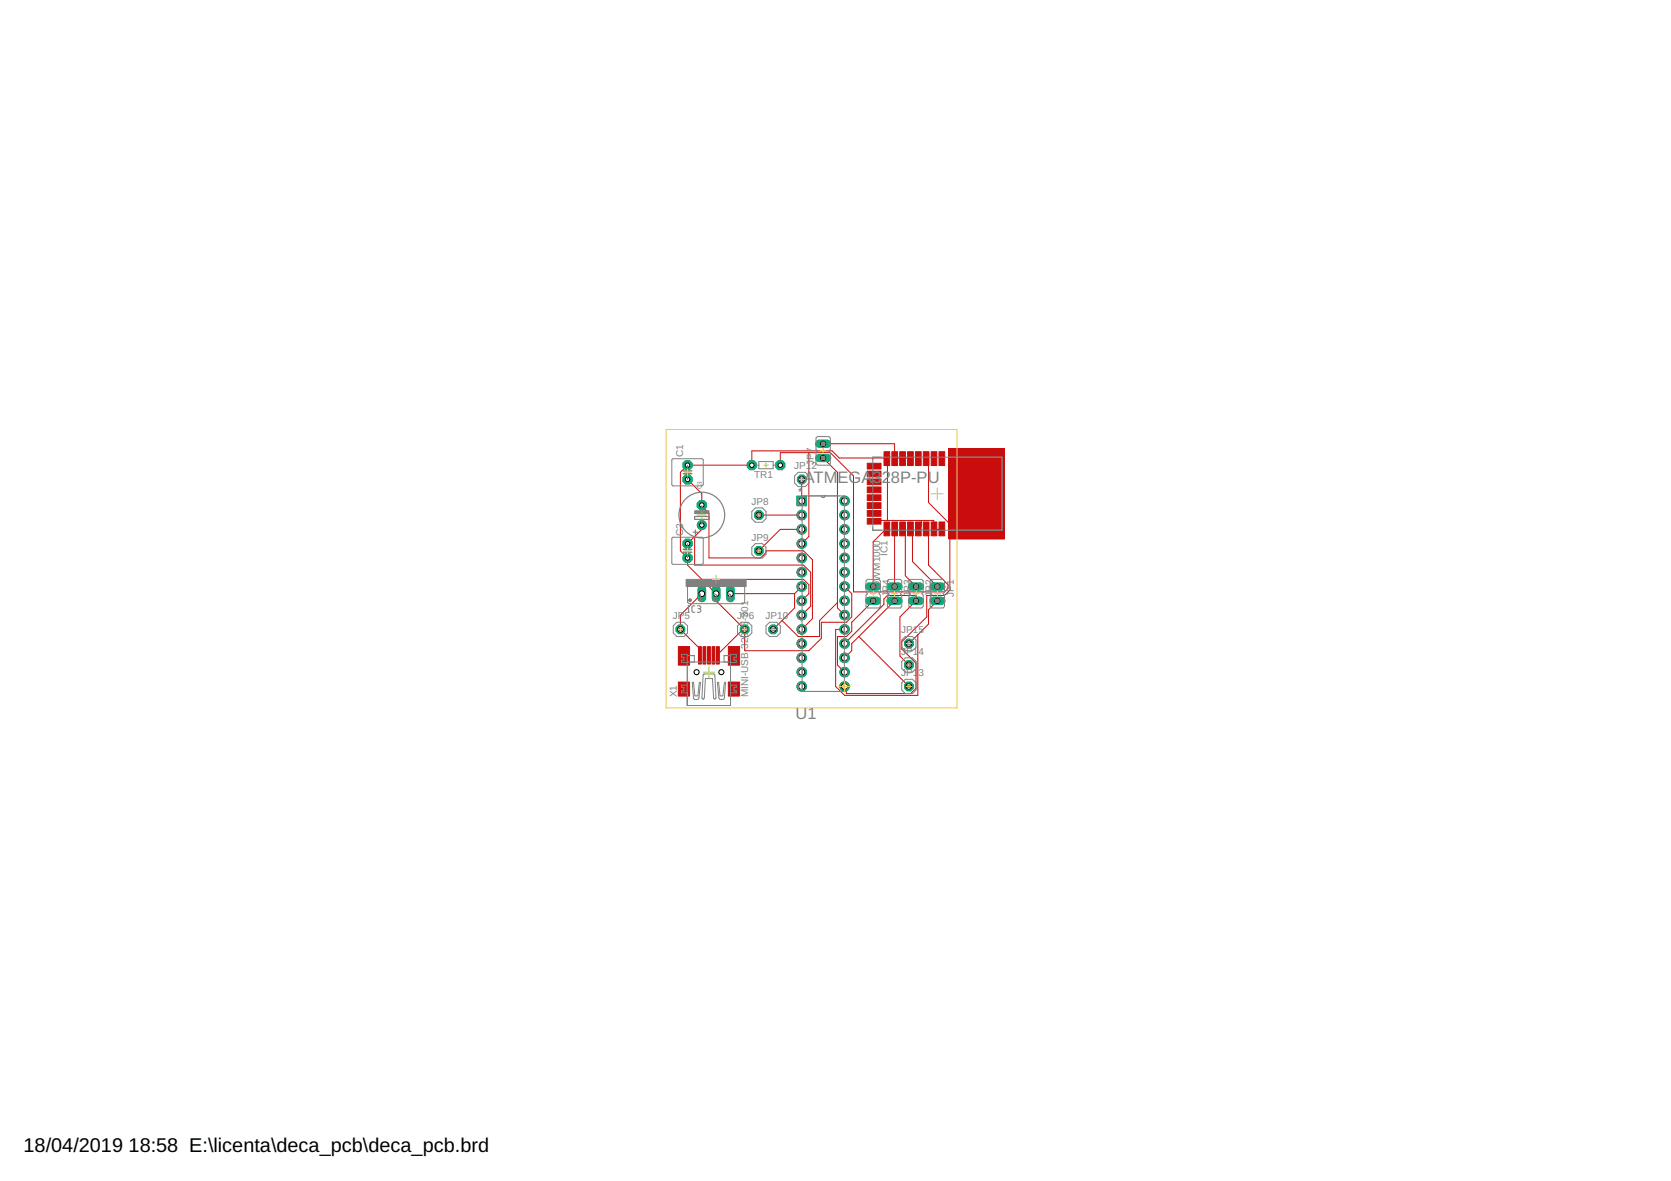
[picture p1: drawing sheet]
<svg xmlns="http://www.w3.org/2000/svg" width="297mm" height="210mm" viewBox="0 0 297 210" stroke-linecap="round" stroke-linejoin="round" font-family="sans-serif">
<defs><g id="words">
<g font-size="3.5">
<text x="4.2" y="204.7">18/04/2019</text>
<text x="22.9" y="204.7">18:58 E:\licenta\deca_pcb\deca_pcb.brd</text>
</g>
<g font-size="2.9" fill="#808080">
<text x="142.9" y="85.8">ATM</text>
<text x="148.9" y="85.8">EGA32</text>
<text x="158.4" y="85.8">8P-PU</text>
<text x="141.4" y="127.8">U1</text>
</g>
<g font-size="1.8" fill="#808080">
<text x="121.5" y="81.3" transform="rotate(-90 121.5 81.3)">C1</text>
<text x="141.2" y="83.4">JP1</text>
<text x="144.2" y="83.4">2</text>
<text x="144.7" y="82.7" transform="rotate(-90 144.7 82.7)">JP7</text>
<text x="133.6" y="89.7">JP8</text>
<text x="134.1" y="85">TR1</text>
<text x="141.9" y="87.9">*</text>
<text x="121.5" y="95.2" transform="rotate(-90 121.5 95.2)">C2</text>
<text x="133.6" y="96.1">JP9</text>
<text x="157.8" y="98.8" transform="rotate(-90 157.8 98.8)">IC1</text>
<text x="156.5" y="104.5" transform="rotate(-90 156.5 104.5)">DWM1000</text>
<text x="158.1" y="106" transform="rotate(-90 158.1 106)">J</text>
<text x="158.1" y="105.2" transform="rotate(-90 158.1 105.2)">P4</text>
<text x="161.9" y="106" transform="rotate(-90 161.9 106)">J</text>
<text x="161.9" y="105.2" transform="rotate(-90 161.9 105.2)">P3</text>
<text x="165.7" y="106" transform="rotate(-90 165.7 106)">J</text>
<text x="165.7" y="105.2" transform="rotate(-90 165.7 105.2)">P2</text>
<text x="169.6" y="106" transform="rotate(-90 169.6 106)">JP1</text>
<text x="119.6" y="110">JP5</text>
<text x="131" y="110">JP6</text>
<text x="136.1" y="110">JP10</text>
<text x="160.2" y="112.6">JP15</text>
<text x="133" y="115.3" transform="rotate(-90 133 115.3)">32005-301</text>
<text x="160.2" y="116.4">JP1</text>
<text x="163.3" y="116.4">4</text>
<text x="120.3" y="123.9" transform="rotate(-90 120.3 123.9)">X1</text>
<text x="133" y="123.9" transform="rotate(-90 133 123.9)">MINI-USB-</text>
<text x="160.2" y="120.2">JP1</text>
<text x="163.3" y="120.2">3</text>
</g>
<g font-size="1.1" fill="#808080">
<text x="124.8" y="87" transform="rotate(-90 124.8 87)">C</text>
<text x="124.8" y="86.2" transform="rotate(-90 124.8 86.2)">3</text>
</g>
</g></defs>
<path d="M141.7 88.2h1.7v1.7h-1.7z" fill="#0dab76" stroke="#0dab76" stroke-width=".18"/>
<circle cx="142.5" cy="89" r=".55" fill="#fff" stroke="#000" stroke-width=".18"/>
<circle cx="142.5" cy="91.5" r=".85" fill="#0dab76" stroke="#0dab76" stroke-width=".18"/>
<circle cx="142.5" cy="91.5" r=".55" fill="#fff" stroke="#000" stroke-width=".18"/>
<circle cx="142.5" cy="94.1" r=".85" fill="#0dab76" stroke="#0dab76" stroke-width=".18"/>
<circle cx="142.5" cy="94.1" r=".55" fill="#fff" stroke="#000" stroke-width=".18"/>
<circle cx="142.5" cy="96.6" r=".85" fill="#0dab76" stroke="#0dab76" stroke-width=".18"/>
<circle cx="142.5" cy="96.6" r=".55" fill="#fff" stroke="#000" stroke-width=".18"/>
<circle cx="142.5" cy="99.2" r=".85" fill="#0dab76" stroke="#0dab76" stroke-width=".18"/>
<circle cx="142.5" cy="99.2" r=".55" fill="#fff" stroke="#000" stroke-width=".18"/>
<circle cx="142.5" cy="101.7" r=".85" fill="#0dab76" stroke="#0dab76" stroke-width=".18"/>
<circle cx="142.5" cy="101.7" r=".55" fill="#fff" stroke="#000" stroke-width=".18"/>
<circle cx="142.5" cy="104.2" r=".85" fill="#0dab76" stroke="#0dab76" stroke-width=".18"/>
<circle cx="142.5" cy="104.2" r=".55" fill="#fff" stroke="#000" stroke-width=".18"/>
<circle cx="142.5" cy="106.8" r=".85" fill="#0dab76" stroke="#0dab76" stroke-width=".18"/>
<circle cx="142.5" cy="106.8" r=".55" fill="#fff" stroke="#000" stroke-width=".18"/>
<circle cx="142.5" cy="109.3" r=".85" fill="#0dab76" stroke="#0dab76" stroke-width=".18"/>
<circle cx="142.5" cy="109.3" r=".55" fill="#fff" stroke="#000" stroke-width=".18"/>
<circle cx="142.5" cy="111.9" r=".85" fill="#0dab76" stroke="#0dab76" stroke-width=".18"/>
<circle cx="142.5" cy="111.9" r=".55" fill="#fff" stroke="#000" stroke-width=".18"/>
<circle cx="142.5" cy="114.4" r=".85" fill="#0dab76" stroke="#0dab76" stroke-width=".18"/>
<circle cx="142.5" cy="114.4" r=".55" fill="#fff" stroke="#000" stroke-width=".18"/>
<circle cx="142.5" cy="116.9" r=".85" fill="#0dab76" stroke="#0dab76" stroke-width=".18"/>
<circle cx="142.5" cy="116.9" r=".55" fill="#fff" stroke="#000" stroke-width=".18"/>
<circle cx="142.5" cy="119.5" r=".85" fill="#0dab76" stroke="#0dab76" stroke-width=".18"/>
<circle cx="142.5" cy="119.5" r=".55" fill="#fff" stroke="#000" stroke-width=".18"/>
<circle cx="142.5" cy="122" r=".85" fill="#0dab76" stroke="#0dab76" stroke-width=".18"/>
<circle cx="142.5" cy="122" r=".55" fill="#fff" stroke="#000" stroke-width=".18"/>
<circle cx="150.1" cy="122" r=".85" fill="#0dab76" stroke="#0dab76" stroke-width=".18"/>
<circle cx="150.1" cy="122" r=".55" fill="#fff" stroke="#000" stroke-width=".18"/>
<circle cx="150.1" cy="119.5" r=".85" fill="#0dab76" stroke="#0dab76" stroke-width=".18"/>
<circle cx="150.1" cy="119.5" r=".55" fill="#fff" stroke="#000" stroke-width=".18"/>
<circle cx="150.1" cy="116.9" r=".85" fill="#0dab76" stroke="#0dab76" stroke-width=".18"/>
<circle cx="150.1" cy="116.9" r=".55" fill="#fff" stroke="#000" stroke-width=".18"/>
<circle cx="150.1" cy="114.4" r=".85" fill="#0dab76" stroke="#0dab76" stroke-width=".18"/>
<circle cx="150.1" cy="114.4" r=".55" fill="#fff" stroke="#000" stroke-width=".18"/>
<circle cx="150.1" cy="111.9" r=".85" fill="#0dab76" stroke="#0dab76" stroke-width=".18"/>
<circle cx="150.1" cy="111.9" r=".55" fill="#fff" stroke="#000" stroke-width=".18"/>
<circle cx="150.1" cy="109.3" r=".85" fill="#0dab76" stroke="#0dab76" stroke-width=".18"/>
<circle cx="150.1" cy="109.3" r=".55" fill="#fff" stroke="#000" stroke-width=".18"/>
<circle cx="150.1" cy="106.8" r=".85" fill="#0dab76" stroke="#0dab76" stroke-width=".18"/>
<circle cx="150.1" cy="106.8" r=".55" fill="#fff" stroke="#000" stroke-width=".18"/>
<circle cx="150.1" cy="104.2" r=".85" fill="#0dab76" stroke="#0dab76" stroke-width=".18"/>
<circle cx="150.1" cy="104.2" r=".55" fill="#fff" stroke="#000" stroke-width=".18"/>
<circle cx="150.1" cy="101.7" r=".85" fill="#0dab76" stroke="#0dab76" stroke-width=".18"/>
<circle cx="150.1" cy="101.7" r=".55" fill="#fff" stroke="#000" stroke-width=".18"/>
<circle cx="150.1" cy="99.2" r=".85" fill="#0dab76" stroke="#0dab76" stroke-width=".18"/>
<circle cx="150.1" cy="99.2" r=".55" fill="#fff" stroke="#000" stroke-width=".18"/>
<circle cx="150.1" cy="96.6" r=".85" fill="#0dab76" stroke="#0dab76" stroke-width=".18"/>
<circle cx="150.1" cy="96.6" r=".55" fill="#fff" stroke="#000" stroke-width=".18"/>
<circle cx="150.1" cy="94.1" r=".85" fill="#0dab76" stroke="#0dab76" stroke-width=".18"/>
<circle cx="150.1" cy="94.1" r=".55" fill="#fff" stroke="#000" stroke-width=".18"/>
<circle cx="150.1" cy="91.5" r=".85" fill="#0dab76" stroke="#0dab76" stroke-width=".18"/>
<circle cx="150.1" cy="91.5" r=".55" fill="#fff" stroke="#000" stroke-width=".18"/>
<circle cx="150.1" cy="89" r=".85" fill="#0dab76" stroke="#0dab76" stroke-width=".18"/>
<circle cx="150.1" cy="89" r=".55" fill="#fff" stroke="#000" stroke-width=".18"/>
<circle cx="122.2" cy="85.2" r=".87" fill="#0dab76" stroke="#0dab76" stroke-width=".18"/>
<circle cx="122.2" cy="85.2" r=".4" fill="#fff" stroke="#000" stroke-width=".18"/>
<circle cx="122.2" cy="82.7" r=".87" fill="#0dab76" stroke="#0dab76" stroke-width=".18"/>
<circle cx="122.2" cy="82.7" r=".4" fill="#fff" stroke="#000" stroke-width=".18"/>
<circle cx="122.2" cy="99.2" r=".87" fill="#0dab76" stroke="#0dab76" stroke-width=".18"/>
<circle cx="122.2" cy="99.2" r=".4" fill="#fff" stroke="#000" stroke-width=".18"/>
<circle cx="122.2" cy="96.6" r=".87" fill="#0dab76" stroke="#0dab76" stroke-width=".18"/>
<circle cx="122.2" cy="96.6" r=".4" fill="#fff" stroke="#000" stroke-width=".18"/>
<path d="M124.8 104.8v1.5" fill="none" stroke="#0dab76" stroke-width="1.5"/>
<circle cx="124.8" cy="105.5" r=".51" fill="#fff" stroke="#000" stroke-width=".18"/>
<path d="M127.3 104.8v1.5" fill="none" stroke="#0dab76" stroke-width="1.5"/>
<circle cx="127.3" cy="105.5" r=".51" fill="#fff" stroke="#000" stroke-width=".18"/>
<path d="M129.8 104.8v1.5" fill="none" stroke="#0dab76" stroke-width="1.5"/>
<circle cx="129.8" cy="105.5" r=".51" fill="#fff" stroke="#000" stroke-width=".18"/>
<path d="M165.9 104.2h1.4" fill="none" stroke="#0dab76" stroke-width="1.4"/>
<circle cx="166.6" cy="104.2" r=".47" fill="#fff" stroke="#000" stroke-width=".18"/>
<path d="M165.9 106.8h1.4" fill="none" stroke="#0dab76" stroke-width="1.4"/>
<circle cx="166.6" cy="106.8" r=".47" fill="#fff" stroke="#000" stroke-width=".18"/>
<path d="M162.1 104.2h1.4" fill="none" stroke="#0dab76" stroke-width="1.4"/>
<circle cx="162.8" cy="104.2" r=".47" fill="#fff" stroke="#000" stroke-width=".18"/>
<path d="M162.1 106.8h1.4" fill="none" stroke="#0dab76" stroke-width="1.4"/>
<circle cx="162.8" cy="106.8" r=".47" fill="#fff" stroke="#000" stroke-width=".18"/>
<path d="M158.3 104.2h1.4" fill="none" stroke="#0dab76" stroke-width="1.4"/>
<circle cx="159" cy="104.2" r=".47" fill="#fff" stroke="#000" stroke-width=".18"/>
<path d="M158.3 106.8h1.4" fill="none" stroke="#0dab76" stroke-width="1.4"/>
<circle cx="159" cy="106.8" r=".47" fill="#fff" stroke="#000" stroke-width=".18"/>
<path d="M154.5 104.2h1.4" fill="none" stroke="#0dab76" stroke-width="1.4"/>
<circle cx="155.2" cy="104.2" r=".47" fill="#fff" stroke="#000" stroke-width=".18"/>
<path d="M154.5 106.8h1.4" fill="none" stroke="#0dab76" stroke-width="1.4"/>
<circle cx="155.2" cy="106.8" r=".47" fill="#fff" stroke="#000" stroke-width=".18"/>
<path d="M145.6 81.4h1.4" fill="none" stroke="#0dab76" stroke-width="1.4"/>
<circle cx="146.3" cy="81.4" r=".47" fill="#fff" stroke="#000" stroke-width=".18"/>
<path d="M145.6 78.9h1.4" fill="none" stroke="#0dab76" stroke-width="1.4"/>
<circle cx="146.3" cy="78.9" r=".47" fill="#fff" stroke="#000" stroke-width=".18"/>
<circle cx="124.8" cy="89.8" r=".87" fill="#0dab76" stroke="#0dab76" stroke-width=".18"/>
<circle cx="124.8" cy="89.8" r=".4" fill="#fff" stroke="#000" stroke-width=".18"/>
<circle cx="124.8" cy="93.3" r=".8" fill="#0dab76" stroke="#0dab76" stroke-width=".18"/>
<circle cx="124.8" cy="93.3" r=".4" fill="#fff" stroke="#000" stroke-width=".18"/>
<circle cx="120.9" cy="111.9" r=".83" fill="#0dab76" stroke="#0dab76" stroke-width=".18"/>
<circle cx="120.9" cy="111.9" r=".51" fill="#fff" stroke="#000" stroke-width=".18"/>
<circle cx="132.4" cy="111.9" r=".83" fill="#0dab76" stroke="#0dab76" stroke-width=".18"/>
<circle cx="132.4" cy="111.9" r=".51" fill="#fff" stroke="#000" stroke-width=".18"/>
<circle cx="134.9" cy="91.5" r=".83" fill="#0dab76" stroke="#0dab76" stroke-width=".18"/>
<circle cx="134.9" cy="91.5" r=".51" fill="#fff" stroke="#000" stroke-width=".18"/>
<circle cx="134.9" cy="97.9" r=".83" fill="#0dab76" stroke="#0dab76" stroke-width=".18"/>
<circle cx="134.9" cy="97.9" r=".51" fill="#fff" stroke="#000" stroke-width=".18"/>
<circle cx="137.4" cy="111.9" r=".83" fill="#0dab76" stroke="#0dab76" stroke-width=".18"/>
<circle cx="137.4" cy="111.9" r=".51" fill="#fff" stroke="#000" stroke-width=".18"/>
<circle cx="142.5" cy="85.2" r=".83" fill="#0dab76" stroke="#0dab76" stroke-width=".18"/>
<circle cx="142.5" cy="85.2" r=".51" fill="#fff" stroke="#000" stroke-width=".18"/>
<circle cx="161.6" cy="122" r=".83" fill="#0dab76" stroke="#0dab76" stroke-width=".18"/>
<circle cx="161.6" cy="122" r=".51" fill="#fff" stroke="#000" stroke-width=".18"/>
<circle cx="161.6" cy="118.2" r=".83" fill="#0dab76" stroke="#0dab76" stroke-width=".18"/>
<circle cx="161.6" cy="118.2" r=".51" fill="#fff" stroke="#000" stroke-width=".18"/>
<circle cx="161.6" cy="114.4" r=".83" fill="#0dab76" stroke="#0dab76" stroke-width=".18"/>
<circle cx="161.6" cy="114.4" r=".51" fill="#fff" stroke="#000" stroke-width=".18"/>
<circle cx="138.7" cy="82.7" r=".87" fill="#0dab76" stroke="#0dab76" stroke-width=".18"/>
<circle cx="138.7" cy="82.7" r=".4" fill="#fff" stroke="#000" stroke-width=".18"/>
<circle cx="133.6" cy="82.7" r=".87" fill="#0dab76" stroke="#0dab76" stroke-width=".18"/>
<circle cx="133.6" cy="82.7" r=".4" fill="#fff" stroke="#000" stroke-width=".18"/>
<g fill="#c90d0c" stroke="#c90d0c" stroke-width=".18">
<path d="M157.1 80.3h1.1v2.4h-1.1z"/>
<path d="M158.5 80.3h1.1v2.4h-1.1z"/>
<path d="M159.9 80.3h1.1v2.4h-1.1z"/>
<path d="M161.3 80.3h1v2.4h-1z"/>
<path d="M162.7 80.3h1v2.4h-1z"/>
<path d="M164.1 80.3h1v2.4h-1z"/>
<path d="M165.5 80.3h1v2.4h-1z"/>
<path d="M166.9 80.3h1v2.4h-1z"/>
<path d="M166.9 92.8h1v2.4h-1z"/>
<path d="M165.5 92.8h1v2.4h-1z"/>
<path d="M164.1 92.8h1v2.4h-1z"/>
<path d="M162.7 92.8h1v2.4h-1z"/>
<path d="M161.3 92.8h1v2.4h-1z"/>
<path d="M159.9 92.8h1.1v2.4h-1.1z"/>
<path d="M158.5 92.8h1.1v2.4h-1.1z"/>
<path d="M157.1 92.8h1.1v2.4h-1.1z"/>
<path d="M154.2 82.3h2.4v1.1h-2.4z"/>
<path d="M154.2 83.7h2.4v1.1h-2.4z"/>
<path d="M154.2 85.1h2.4v1h-2.4z"/>
<path d="M154.2 86.6h2.4v1h-2.4z"/>
<path d="M154.2 87.9h2.4v1.1h-2.4z"/>
<path d="M154.2 89.3h2.4v1.1h-2.4z"/>
<path d="M154.2 90.7h2.4v1.1h-2.4z"/>
<path d="M154.2 92.1h2.4v1.1h-2.4z"/>
<path d="M129.5 121.2h2v2.5h-2z"/>
<path d="M120.6 121.2h2v2.5h-2z"/>
<path d="M129.5 114.9h2v3.3h-2z"/>
<path d="M120.6 114.9h2v3.3h-2z"/>
<path d="M124.2 114.9h.5v3.1h-.5z"/>
<path d="M125 114.9h.5v3.1h-.5z"/>
<path d="M125.8 114.9h.5v3.1h-.5z"/>
<path d="M126.6 114.9h.5v3.1h-.5z"/>
<path d="M127.4 114.9h.5v3.1h-.5z"/>
</g>
<g fill="none" stroke="#c90d0c" stroke-width=".18">
<path d="M146.3 78.9h12.7v2.6l.3-.1h1l.1 .1 .2-.1h1l.2 .1M122.2 85.2l2.6 2.6v2.2l1.2 1.2v8h9.2l1-1v-.3h6.6l1.6 1.6v10.5l-1.9 1.9M123.5 95.4v5h19.3l1.3 1.3v6l-1.6 1.6M124.8 93.3v.8l-2.6 2.5M134.9 91.5h7.6M138.7 82.7v-2.2h8.9l4.1 4.1v20.6h16.2l.6-.6v-.7l-3.4-3.5v-6l-.5-.4M142.5 94.1h-3.8l-3.8 3.8M142.5 85.2v3.8M143.8 80.5v14.9l-1.3 1.2M146.3 81.4l2.6 2.5v24.2l1.2 1.2M155.4 92.6l.1-.1h10.5v1.5h1.4M157.6 94l-2.4 2.3v7.9"/>
<path d="M157.8 92.5v-10.8l-.4-.3h-8.2l-1.3-1.3h-14.3v2.6h-11.4l-1.3 1.2v14l1.3 1.3v1.2l2.6 2.6M159 94v10.2M160.4 94l.5 .4v7.9l1.9 1.9M161.8 94l.4 .4v5.4l4.4 4.4M163.8 92.5v1l-.6 .5M164.6 81.5l.5 .5v7.3l3.7 3.8v11.8l-.9 .9h-3.2v3.8l-4.4 4.5v1.2l2.5 2.6v4.4l-.9 1h-11.4v-1l-.4-.3M124.8 103l2.5 2.5v1.3l5.1 5.1v3.8h11.4l2.2-2.2v-2.9h4.5l.9-1v-4.1l-1.3-1.3M124.8 103h18l1 .9v1.6l-1.3 1.3M124.8 105.5l-3.9 3.8v2.6l3.5 3.4v1.2M129.8 105.5h11.4M132.1 111.5v.4l-4.5 4.4v.2M141.2 105.5v2.6l-3.8 3.8"/>
<path d="M142.5 104.2l-1.3 1.3M148.9 107.1l-3.2 3.2v2.8h-3.8l-2.9-2.8M150.1 111.9h-1.6v10.1l1.6 1.6h13.1v-10.8M150.1 114.4l7-7v-.9l.7-.7h5v1l-2.8 2.8v7l1.6 1.6M152.7 113.1l-1.3 1.3v1.3l-1.3 1.2M152.7 113.1l8.9 8.9M155.2 106.8l-3.8 3.8v1.6l-.9 .9h-1.6v5.1l1.2 1.3M159 106.8l-6.3 6.3M163.2 112.8l-1.6 1.6M166.6 106.8l-1.5 1.6v2.5l-1.9 1.9"/>
</g>
<path d="M141.7 88.2h1.7v1.7h-1.7z" fill="#0dab76" stroke="#0dab76" stroke-width=".18"/>
<circle cx="142.5" cy="89" r=".55" fill="#fff" stroke="#000" stroke-width=".18"/>
<circle cx="142.5" cy="91.5" r=".85" fill="#0dab76" stroke="#0dab76" stroke-width=".18"/>
<circle cx="142.5" cy="91.5" r=".55" fill="#fff" stroke="#000" stroke-width=".18"/>
<circle cx="142.5" cy="94.1" r=".85" fill="#0dab76" stroke="#0dab76" stroke-width=".18"/>
<circle cx="142.5" cy="94.1" r=".55" fill="#fff" stroke="#000" stroke-width=".18"/>
<circle cx="142.5" cy="96.6" r=".85" fill="#0dab76" stroke="#0dab76" stroke-width=".18"/>
<circle cx="142.5" cy="96.6" r=".55" fill="#fff" stroke="#000" stroke-width=".18"/>
<circle cx="142.5" cy="99.2" r=".85" fill="#0dab76" stroke="#0dab76" stroke-width=".18"/>
<circle cx="142.5" cy="99.2" r=".55" fill="#fff" stroke="#000" stroke-width=".18"/>
<circle cx="142.5" cy="101.7" r=".85" fill="#0dab76" stroke="#0dab76" stroke-width=".18"/>
<circle cx="142.5" cy="101.7" r=".55" fill="#fff" stroke="#000" stroke-width=".18"/>
<circle cx="142.5" cy="104.2" r=".85" fill="#0dab76" stroke="#0dab76" stroke-width=".18"/>
<circle cx="142.5" cy="104.2" r=".55" fill="#fff" stroke="#000" stroke-width=".18"/>
<circle cx="142.5" cy="106.8" r=".85" fill="#0dab76" stroke="#0dab76" stroke-width=".18"/>
<circle cx="142.5" cy="106.8" r=".55" fill="#fff" stroke="#000" stroke-width=".18"/>
<circle cx="142.5" cy="109.3" r=".85" fill="#0dab76" stroke="#0dab76" stroke-width=".18"/>
<circle cx="142.5" cy="109.3" r=".55" fill="#fff" stroke="#000" stroke-width=".18"/>
<circle cx="142.5" cy="111.9" r=".85" fill="#0dab76" stroke="#0dab76" stroke-width=".18"/>
<circle cx="142.5" cy="111.9" r=".55" fill="#fff" stroke="#000" stroke-width=".18"/>
<circle cx="142.5" cy="114.4" r=".85" fill="#0dab76" stroke="#0dab76" stroke-width=".18"/>
<circle cx="142.5" cy="114.4" r=".55" fill="#fff" stroke="#000" stroke-width=".18"/>
<circle cx="142.5" cy="116.9" r=".85" fill="#0dab76" stroke="#0dab76" stroke-width=".18"/>
<circle cx="142.5" cy="116.9" r=".55" fill="#fff" stroke="#000" stroke-width=".18"/>
<circle cx="142.5" cy="119.5" r=".85" fill="#0dab76" stroke="#0dab76" stroke-width=".18"/>
<circle cx="142.5" cy="119.5" r=".55" fill="#fff" stroke="#000" stroke-width=".18"/>
<circle cx="142.5" cy="122" r=".85" fill="#0dab76" stroke="#0dab76" stroke-width=".18"/>
<circle cx="142.5" cy="122" r=".55" fill="#fff" stroke="#000" stroke-width=".18"/>
<circle cx="150.1" cy="122" r=".85" fill="#0dab76" stroke="#0dab76" stroke-width=".18"/>
<circle cx="150.1" cy="122" r=".55" fill="#fff" stroke="#000" stroke-width=".18"/>
<circle cx="150.1" cy="119.5" r=".85" fill="#0dab76" stroke="#0dab76" stroke-width=".18"/>
<circle cx="150.1" cy="119.5" r=".55" fill="#fff" stroke="#000" stroke-width=".18"/>
<circle cx="150.1" cy="116.9" r=".85" fill="#0dab76" stroke="#0dab76" stroke-width=".18"/>
<circle cx="150.1" cy="116.9" r=".55" fill="#fff" stroke="#000" stroke-width=".18"/>
<circle cx="150.1" cy="114.4" r=".85" fill="#0dab76" stroke="#0dab76" stroke-width=".18"/>
<circle cx="150.1" cy="114.4" r=".55" fill="#fff" stroke="#000" stroke-width=".18"/>
<circle cx="150.1" cy="111.9" r=".85" fill="#0dab76" stroke="#0dab76" stroke-width=".18"/>
<circle cx="150.1" cy="111.9" r=".55" fill="#fff" stroke="#000" stroke-width=".18"/>
<circle cx="150.1" cy="109.3" r=".85" fill="#0dab76" stroke="#0dab76" stroke-width=".18"/>
<circle cx="150.1" cy="109.3" r=".55" fill="#fff" stroke="#000" stroke-width=".18"/>
<circle cx="150.1" cy="106.8" r=".85" fill="#0dab76" stroke="#0dab76" stroke-width=".18"/>
<circle cx="150.1" cy="106.8" r=".55" fill="#fff" stroke="#000" stroke-width=".18"/>
<circle cx="150.1" cy="104.2" r=".85" fill="#0dab76" stroke="#0dab76" stroke-width=".18"/>
<circle cx="150.1" cy="104.2" r=".55" fill="#fff" stroke="#000" stroke-width=".18"/>
<circle cx="150.1" cy="101.7" r=".85" fill="#0dab76" stroke="#0dab76" stroke-width=".18"/>
<circle cx="150.1" cy="101.7" r=".55" fill="#fff" stroke="#000" stroke-width=".18"/>
<circle cx="150.1" cy="99.2" r=".85" fill="#0dab76" stroke="#0dab76" stroke-width=".18"/>
<circle cx="150.1" cy="99.2" r=".55" fill="#fff" stroke="#000" stroke-width=".18"/>
<circle cx="150.1" cy="96.6" r=".85" fill="#0dab76" stroke="#0dab76" stroke-width=".18"/>
<circle cx="150.1" cy="96.6" r=".55" fill="#fff" stroke="#000" stroke-width=".18"/>
<circle cx="150.1" cy="94.1" r=".85" fill="#0dab76" stroke="#0dab76" stroke-width=".18"/>
<circle cx="150.1" cy="94.1" r=".55" fill="#fff" stroke="#000" stroke-width=".18"/>
<circle cx="150.1" cy="91.5" r=".85" fill="#0dab76" stroke="#0dab76" stroke-width=".18"/>
<circle cx="150.1" cy="91.5" r=".55" fill="#fff" stroke="#000" stroke-width=".18"/>
<circle cx="150.1" cy="89" r=".85" fill="#0dab76" stroke="#0dab76" stroke-width=".18"/>
<circle cx="150.1" cy="89" r=".55" fill="#fff" stroke="#000" stroke-width=".18"/>
<circle cx="122.2" cy="85.2" r=".87" fill="#0dab76" stroke="#0dab76" stroke-width=".18"/>
<circle cx="122.2" cy="85.2" r=".4" fill="#fff" stroke="#000" stroke-width=".18"/>
<circle cx="122.2" cy="82.7" r=".87" fill="#0dab76" stroke="#0dab76" stroke-width=".18"/>
<circle cx="122.2" cy="82.7" r=".4" fill="#fff" stroke="#000" stroke-width=".18"/>
<circle cx="122.2" cy="99.2" r=".87" fill="#0dab76" stroke="#0dab76" stroke-width=".18"/>
<circle cx="122.2" cy="99.2" r=".4" fill="#fff" stroke="#000" stroke-width=".18"/>
<circle cx="122.2" cy="96.6" r=".87" fill="#0dab76" stroke="#0dab76" stroke-width=".18"/>
<circle cx="122.2" cy="96.6" r=".4" fill="#fff" stroke="#000" stroke-width=".18"/>
<path d="M124.8 104.8v1.5" fill="none" stroke="#0dab76" stroke-width="1.5"/>
<circle cx="124.8" cy="105.5" r=".51" fill="#fff" stroke="#000" stroke-width=".18"/>
<path d="M127.3 104.8v1.5" fill="none" stroke="#0dab76" stroke-width="1.5"/>
<circle cx="127.3" cy="105.5" r=".51" fill="#fff" stroke="#000" stroke-width=".18"/>
<path d="M129.8 104.8v1.5" fill="none" stroke="#0dab76" stroke-width="1.5"/>
<circle cx="129.8" cy="105.5" r=".51" fill="#fff" stroke="#000" stroke-width=".18"/>
<path d="M165.9 104.2h1.4" fill="none" stroke="#0dab76" stroke-width="1.4"/>
<circle cx="166.6" cy="104.2" r=".47" fill="#fff" stroke="#000" stroke-width=".18"/>
<path d="M165.9 106.8h1.4" fill="none" stroke="#0dab76" stroke-width="1.4"/>
<circle cx="166.6" cy="106.8" r=".47" fill="#fff" stroke="#000" stroke-width=".18"/>
<path d="M162.1 104.2h1.4" fill="none" stroke="#0dab76" stroke-width="1.4"/>
<circle cx="162.8" cy="104.2" r=".47" fill="#fff" stroke="#000" stroke-width=".18"/>
<path d="M162.1 106.8h1.4" fill="none" stroke="#0dab76" stroke-width="1.4"/>
<circle cx="162.8" cy="106.8" r=".47" fill="#fff" stroke="#000" stroke-width=".18"/>
<path d="M158.3 104.2h1.4" fill="none" stroke="#0dab76" stroke-width="1.4"/>
<circle cx="159" cy="104.2" r=".47" fill="#fff" stroke="#000" stroke-width=".18"/>
<path d="M158.3 106.8h1.4" fill="none" stroke="#0dab76" stroke-width="1.4"/>
<circle cx="159" cy="106.8" r=".47" fill="#fff" stroke="#000" stroke-width=".18"/>
<path d="M154.5 104.2h1.4" fill="none" stroke="#0dab76" stroke-width="1.4"/>
<circle cx="155.2" cy="104.2" r=".47" fill="#fff" stroke="#000" stroke-width=".18"/>
<path d="M154.5 106.8h1.4" fill="none" stroke="#0dab76" stroke-width="1.4"/>
<circle cx="155.2" cy="106.8" r=".47" fill="#fff" stroke="#000" stroke-width=".18"/>
<path d="M145.6 81.4h1.4" fill="none" stroke="#0dab76" stroke-width="1.4"/>
<circle cx="146.3" cy="81.4" r=".47" fill="#fff" stroke="#000" stroke-width=".18"/>
<path d="M145.6 78.9h1.4" fill="none" stroke="#0dab76" stroke-width="1.4"/>
<circle cx="146.3" cy="78.9" r=".47" fill="#fff" stroke="#000" stroke-width=".18"/>
<circle cx="124.8" cy="89.8" r=".87" fill="#0dab76" stroke="#0dab76" stroke-width=".18"/>
<circle cx="124.8" cy="89.8" r=".4" fill="#fff" stroke="#000" stroke-width=".18"/>
<circle cx="124.8" cy="93.3" r=".8" fill="#0dab76" stroke="#0dab76" stroke-width=".18"/>
<circle cx="124.8" cy="93.3" r=".4" fill="#fff" stroke="#000" stroke-width=".18"/>
<circle cx="120.9" cy="111.9" r=".83" fill="#0dab76" stroke="#0dab76" stroke-width=".18"/>
<circle cx="120.9" cy="111.9" r=".51" fill="#fff" stroke="#000" stroke-width=".18"/>
<circle cx="132.4" cy="111.9" r=".83" fill="#0dab76" stroke="#0dab76" stroke-width=".18"/>
<circle cx="132.4" cy="111.9" r=".51" fill="#fff" stroke="#000" stroke-width=".18"/>
<circle cx="134.9" cy="91.5" r=".83" fill="#0dab76" stroke="#0dab76" stroke-width=".18"/>
<circle cx="134.9" cy="91.5" r=".51" fill="#fff" stroke="#000" stroke-width=".18"/>
<circle cx="134.9" cy="97.9" r=".83" fill="#0dab76" stroke="#0dab76" stroke-width=".18"/>
<circle cx="134.9" cy="97.9" r=".51" fill="#fff" stroke="#000" stroke-width=".18"/>
<circle cx="137.4" cy="111.9" r=".83" fill="#0dab76" stroke="#0dab76" stroke-width=".18"/>
<circle cx="137.4" cy="111.9" r=".51" fill="#fff" stroke="#000" stroke-width=".18"/>
<circle cx="142.5" cy="85.2" r=".83" fill="#0dab76" stroke="#0dab76" stroke-width=".18"/>
<circle cx="142.5" cy="85.2" r=".51" fill="#fff" stroke="#000" stroke-width=".18"/>
<circle cx="161.6" cy="122" r=".83" fill="#0dab76" stroke="#0dab76" stroke-width=".18"/>
<circle cx="161.6" cy="122" r=".51" fill="#fff" stroke="#000" stroke-width=".18"/>
<circle cx="161.6" cy="118.2" r=".83" fill="#0dab76" stroke="#0dab76" stroke-width=".18"/>
<circle cx="161.6" cy="118.2" r=".51" fill="#fff" stroke="#000" stroke-width=".18"/>
<circle cx="161.6" cy="114.4" r=".83" fill="#0dab76" stroke="#0dab76" stroke-width=".18"/>
<circle cx="161.6" cy="114.4" r=".51" fill="#fff" stroke="#000" stroke-width=".18"/>
<circle cx="138.7" cy="82.7" r=".87" fill="#0dab76" stroke="#0dab76" stroke-width=".18"/>
<circle cx="138.7" cy="82.7" r=".4" fill="#fff" stroke="#000" stroke-width=".18"/>
<circle cx="133.6" cy="82.7" r=".87" fill="#0dab76" stroke="#0dab76" stroke-width=".18"/>
<circle cx="133.6" cy="82.7" r=".4" fill="#fff" stroke="#000" stroke-width=".18"/>
<path d="M168.6 79.8h10v16h-10z" fill="#c90d0c" stroke="#c90d0c" stroke-width=".18"/>
<g fill="none" stroke="#808080" stroke-width=".18">
<path d="M145.1 77.9l.2-.3h2l.3 .3v2l-.3 .2 .3 .3v2l-.3 .3h-2l-.2-.3v-2l.2-.3-.2-.2zM119.5 81.6h5.4v4.7h-5.4zM119.5 95.6h5.4v4.6h-5.4zM122.2 82.7v1M122.2 84.2v1M122.2 96.6v1M122.2 98.1v1.1M134.3 90.3h1.2l.7 .6v1.3l-.7 .6h-1.2l-.7-.6v-1.3zM134.3 96.6h1.2l.7 .7v1.2l-.7 .7h-1.2l-.7-.7v-1.2zM134.4 82.7h.5M134.9 82h2.5v1.3h-2.5zM137.4 82.7h.5"/>
<path d="M141.9 83.9h1.3l.6 .7v1.3l-.6 .6h-1.3l-.7-.6v-1.3zM142.6 88.1h7.5v34.8h-7.5zM142.6 88.5h-.6v1.1h.6M142.6 91h-.6v1.1h.6M142.6 93.5h-.6v1.2h.6M142.6 96.1h-.6v1.1h.6M142.6 98.6h-.6v1.1h.6M146 88.1l.3 .3h.2l.1-.3M150.1 88.5h.6v1.1h-.6zM150.1 91h.6v1.1h-.6zM150.1 93.5h.6v1.2h-.6zM150.1 96.1h.6v1.1h-.6z"/>
<path d="M150.1 98.6h.6v1.1h-.6zM155.2 81.3h22.9v12.9h-22.9zM119.7 111.2l.6-.6h1.3l.6 .6v1.3l-.6 .6h-1.3l-.6-.6zM122.1 117.8h-1v-.5h.5v-.5h-.5v-.5h1.1v9.1h7.7M122.2 104.1v2.9l.3 .3h9.6l.3-.3v-2.9M122.2 116.5h1.2v1.2M122.2 117.7h7.7M122.3 108.8h.2M122.3 107.7h.2M122.4 107.7v1.1M123.5 107.7h-.4l-.1 .2 .1 .9h.4M124 107.7h.3l.3 .2-.2 .3h-.3"/>
<path d="M124.2 105.8l.3-.2v1.1M124.2 106.7h.6M124.3 108.2l.2 .1 .1 .3-.2 .2h-.4M125 119.9l.2-.1h1.7l.1 .1 .3 4.1-.1 .2h-.2l-.1-.2-.3-3.4h-1.2l-.2 3.4-.2 .2-.2-.1zM126.7 105.8a.31 .31 0 0 1 .5-.2 .31 .31 0 0 1 .1 .5l-.6 .6h.7M129.3 105.6h.5l.1 .2-.1 .3h-.4M129.6 106.1l.3 .2-.1 .3-.5 .1M129.8 116.5h-1.1v1.2M129.9 116.3v9.1M129.9 116.3h1v.5h-.4v.5h.4v.5h-1M131.7 110.6h1.3l.6 .6v1.3l-.6 .6h-1.3l-.6-.6v-1.3zM136.8 110.6h1.3l.6 .6v1.3l-.6 .6h-1.3l-.6-.6v-1.3z"/>
<path d="M142 108.8h.6v1.1h-.6zM142 111.3h.6v1.1h-.6zM142 113.8h.6v1.2h-.6zM142 116.4h.6v1.1h-.6zM142 118.9h.6v1.1h-.6zM142.6 101.2h-.6v1.1h.6M142.6 103.7h-.6v1.1h.6M142.6 106.2h-.6v1.1h.6M150.1 101.2h.6v1.1h-.6zM150.1 103.7h.6v1.1h-.6zM150.1 106.2h.6v1.1h-.6zM150.1 108.8h.6v1.1h-.6z"/>
<path d="M150.1 111.3h.6v1.1h-.6zM150.1 113.8h.6v1.2h-.6zM150.1 116.4h.6v1.1h-.6zM150.1 118.9h.6v1.1h-.6zM153.9 103.2l.3-.2h2l.3 .2v2.1l-.3 .2 .3 .3v2l-.3 .3h-2l-.3-.3v-2l.3-.3-.3-.2zM157.8 103.2l.2-.2h2l.3 .2v2.1l-.3 .2 .3 .3v2l-.3 .3h-2l-.2-.3v-2l.2-.3-.2-.2zM160.3 113.7l.6-.6h1.3l.6 .6v1.3l-.6 .7h-1.3l-.6-.7zM160.9 116.9h1.3l.6 .7v1.2l-.6 .7h-1.3l-.6-.7v-1.2zM161.6 103.2l.2-.2h2.1l.2 .2v2.1l-.2 .2 .2 .3v2l-.2 .3h-2.1l-.2-.3v-2l.2-.3-.2-.2zM165.4 103.2l.2-.2h2l.3 .2v2.1l-.3 .2 .3 .3v2l-.3 .3h-2l-.2-.3v-2l.2-.3-.2-.2zM122.2 121.8h-1.1v.4h.5v.6h-.5v.3h1.1M123.1 121.3h.2l.2 2.4h.6l.2-2.4h.2l-.3 2.7a.54 .54 0 0 1-.4 .3 .54 .54 0 0 1-.5-.3z"/>
<path d="M125 124.2v.1M127.5 121.3h.2l.3 2.4h.5l.3-2.4h.2l-.2 2.7a.56 .56 0 0 1-1 0zM129.9 125.4h.1M129.9 121.8h1v.4h-.4v.6h.4v.3h-1M142 121.5h.6v1.1h-.6zM150.1 121.5h.6v1.1h-.6zM160.9 120.7h1.3l.6 .7v1.2l-.6 .7h-1.3l-.6-.7v-1.2z"/>
</g>
<path d="M121.5 83.7h1.5M121.5 84.2h1.5M121.5 97.6h1.5M121.5 98.1h1.5" fill="none" stroke="#808080" stroke-width=".25"/>
<circle cx="122.7" cy="106.7" r=".25" fill="#808080" stroke="#808080" stroke-width=".18"/>
<g fill="#808080" stroke="#808080" stroke-width=".18">
<path d="M122 103h1.9v1.2h-1.9z"/>
<path d="M123.9 103h1.7v.7h-1.7z"/>
<path d="M125.6 103h.8v1.2h-.8z"/>
<path d="M126.4 103h1.8v.7h-1.8z"/>
<path d="M128.2 103h.7v1.2h-.7z"/>
<path d="M128.9 103h1.8v.7h-1.8z"/>
<path d="M130.7 103h1.9v1.2h-1.9z"/>
<path d="M123.9 103.7h1.7v.5h-1.7z"/>
<path d="M126.4 103.7h1.8v.5h-1.8z"/>
<path d="M128.9 103.7h1.8v.5h-1.8z"/>
<path d="M166.3 106.5h.6v.6h-.6z"/>
<path d="M166.3 103.9h.6v.6h-.6z"/>
<path d="M162.5 106.5h.6v.6h-.6z"/>
<path d="M162.5 103.9h.6v.6h-.6z"/>
<path d="M158.7 106.5h.6v.6h-.6z"/>
<path d="M158.7 103.9h.6v.6h-.6z"/>
<path d="M154.9 106.5h.6v.6h-.6z"/>
<path d="M154.9 103.9h.6v.6h-.6z"/>
<path d="M146 78.6h.6v.6h-.6z"/>
<path d="M146 81.1h.6v.6h-.6z"/>
<path d="M123.5 90.8h2.5v.5h-2.5z"/>
<path d="M120.7 111.6h.5v.5h-.5z"/>
<path d="M132.1 111.6h.5v.5h-.5z"/>
<path d="M134.6 91.3h.5v.5h-.5z"/>
<path d="M134.6 97.6h.5v.5h-.5z"/>
<path d="M137.2 111.6h.5v.5h-.5z"/>
<path d="M142.3 85h.5v.5h-.5z"/>
<path d="M161.3 121.8h.5v.5h-.5z"/>
<path d="M161.3 117.9h.5v.5h-.5z"/>
<path d="M161.3 114.1h.5v.5h-.5z"/>
</g>
<g fill="none" stroke="#808080" stroke-width=".21">
<path d="M123.2 94.6h.8M123.5 91.8h2.5v.5h-2.5zM123.6 94.2v.8M124.8 89.9v1M124.8 92.3v.9"/>
<circle cx="124.8" cy="91.5" r="4.1"/>
</g>
<g fill="none" stroke="#afd134" stroke-width=".18">
<path d="M146.3 79.6v1M121.6 83.9h1.2M121.6 97.9h1.2M122.2 83.4v1.1M122.2 97.3v1.2M123.9 91.5h1.7M124.8 90.7v1.7M134.5 97.9h.8M134.5 91.5h.8M134.9 91.1v.9M134.9 97.5v.8M135.8 82.7h.8"/>
<path d="M136.2 82.3v.8M142 85.2h1M142.5 84.7v1M145.8 80.1h1M165.6 87.8h2M166.6 86.7v2.1M120.5 111.9h.8M120.9 111.4v.9M125 119.5h2M126 118.4v2.1M126.6 103h1.4M127.3 102.2v1.5"/>
<path d="M132 111.9h.8M132.4 111.4v.9M136.9 111.9h1M137.4 111.4v1M154.7 105.5h1M155.2 105v1M158.5 105.5h1M159 105v1M161.1 118.2h1M161.1 114.4h1M161.6 113.9v1M161.6 117.7v1"/>
<path d="M162.3 105.5h1M162.8 105v1M166.1 105.5h1.1M166.6 105v1M149.1 122h2.1M150.1 121v2M161.1 122h1M161.6 121.5v1"/>
</g>
<g fill="none" stroke="#eec643" stroke-width=".18">
<path d="M118.4 76.3h51.7v49.5h-51.7z"/>
<circle cx="123.8" cy="119.5" r=".44"/>
</g>
<circle cx="123.8" cy="119.5" r=".44" fill="#fff" stroke="#000" stroke-width=".18"/>
<circle cx="128.2" cy="119.5" r=".44" fill="none" stroke="#eec643" stroke-width=".18"/>
<circle cx="128.2" cy="119.5" r=".44" fill="#fff" stroke="#000" stroke-width=".18"/>
<use href="#words"/>
</svg>
